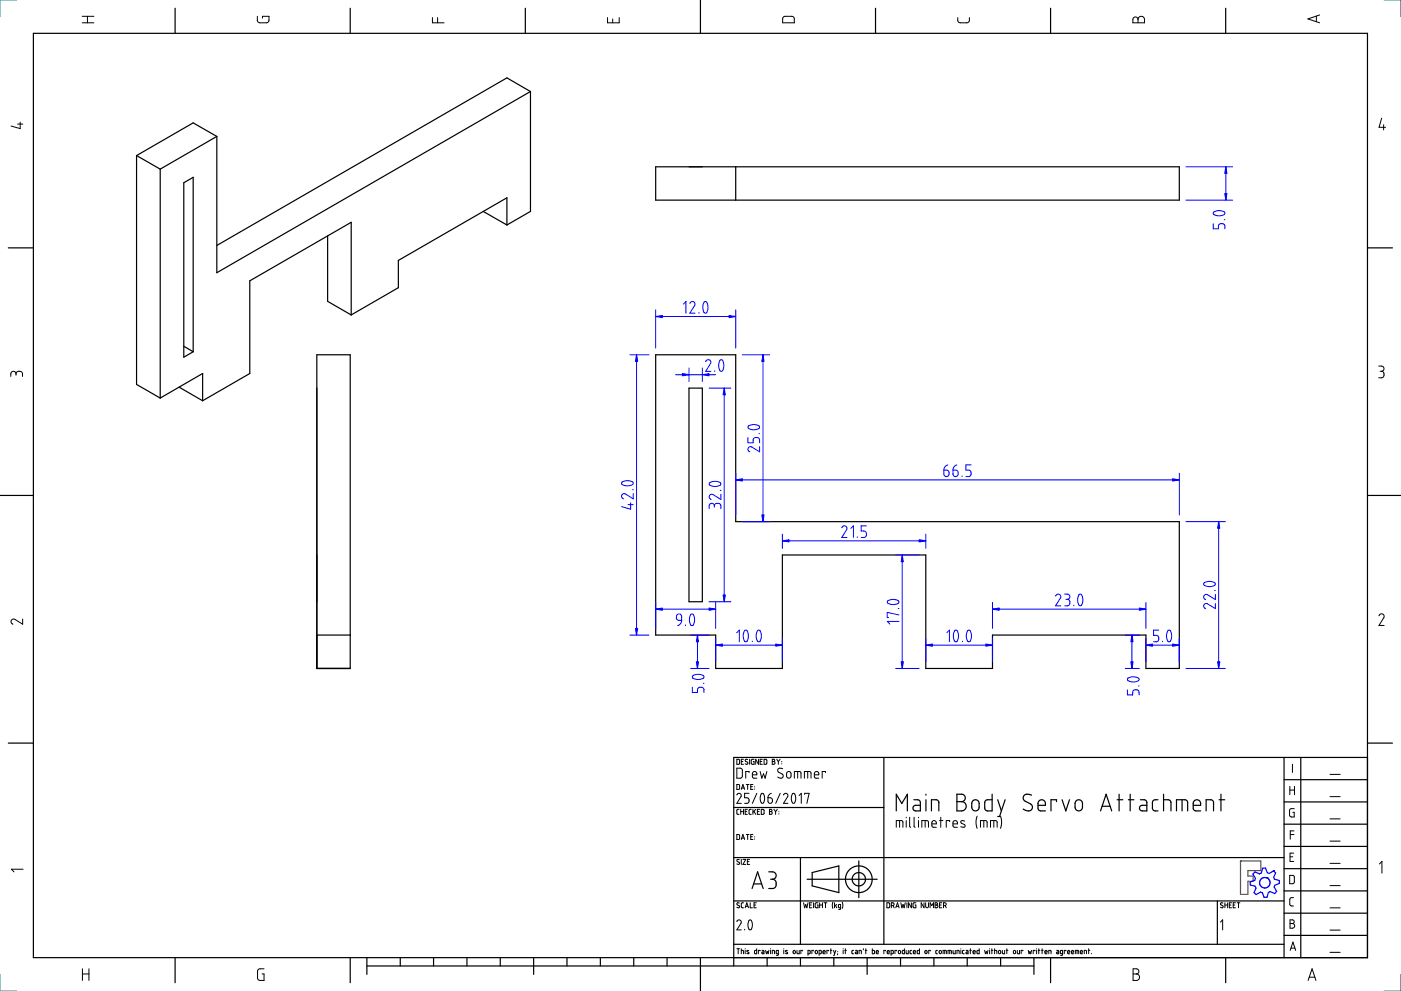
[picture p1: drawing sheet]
<svg xmlns="http://www.w3.org/2000/svg" width="420mm" height="297mm" viewBox="0 0 420 297" stroke-linecap="round" stroke-linejoin="round" font-family="sans-serif">
<g fill="none" stroke="#000" stroke-width=".36">
<path d="M210.1 0v10M10 10h400.1v277h-400.1zM52.5 2.5v7.5M105 2.5v7.5M157.5 2.5v7.5M262.6 2.5v7.5M315.1 2.5v7.5M367.6 2.5v7.5M2.5 74.3h7.5M410.1 74.3h7.5M0 148.5h10M410.1 148.5h10"/>
<path d="M2.5 222.7h7.5M265.1 227v56M385.1 233.7h25M385.1 227v60M390.1 227v60M410.1 222.7h7.5M410.1 227h-190.1v62.5M220 257h165.1M220 242h45.1M240.1 257v26M257.6 258v11M385.1 253.7h25"/>
<path d="M385.1 247h25M385.1 240.4h25M220 270h165.1M242.1 263.5h21M243.6 261.5l8-2v8l-8-2zM365.1 270v13M385.1 273.7h25M385.1 267h25M385.1 260.4h25M52.5 287v7.6M105 287v7.6M110 289.5h200.1"/>
<path d="M110 287v5.1M120 287v2.5M130 287v2.5M140 287v2.5M150 287v2.5M160 287v5.1M170 287v2.5M180 287v2.5M190.1 287v2.5M200 287v2.5M210.1 287v10.1M220 283h165.1"/>
<path d="M230.1 287v2.5M240.1 287v2.5M250.1 287v2.5M260.1 287v5.1M270.1 287v2.5M280.1 287v2.5M290.1 287v2.5M300.1 287v2.5M310.1 287v5.1M315.1 287v7.6M367.6 287v7.6M385.1 280.4h25"/>
</g>
<path d="M372 258.1h6.1v2.8h-3.9v1.7h1.6v1.5h-1.6v4h-2.2z" fill="none" stroke="#f00" stroke-width=".36"/>
<circle cx="372" cy="258.1" r=".18" fill="#f00"/>
<path d="M376.4 261.3l1.3 .6 .6-.2 .4-1.5h.8l.6 1.4 .5 .2 1.3-.8 .7 .6-.6 1.4 .2 .5 1.5 .4v.9l-1.4 .5-.2 .6 .8 1.3-.6 .6-1.4-.6-.5 .3-.4 1.4-.9 .1-.5-1.4-.6-.2-1.3 .7-.6-.6 .6-1.3-.3-.6-1.4-.3-.1-.9 1.4-.6 .2-.5-.7-1.3z" fill="none" stroke="#00f" stroke-width=".36"/>
<circle cx="381.9" cy="261" r=".18" fill="#00f"/>
<circle cx="379.3" cy="264.6" r="1.57" fill="none" stroke="#00f" stroke-width=".36"/>
<circle cx="380" cy="263.2" r=".18" fill="#00f"/>
<g fill="none" stroke="#000" stroke-width=".36">
<path d="M159.1 27.4v36l-7.1 4M159.1 27.4l-7.1-4.1-87 50.3M159.1 27.4l-94.1 54.3v-40.8M41 46.6l7 4.1M41 46.6v68.6l7 4.1M48 50.7v68.6M55.1 54.8l2.8-1.7v52.3l-2.8 1.7zM65 40.9l-7.1-4.1-16.9 9.8M65 40.9l-17 9.8M196.6 50h157.1v10h-157.1zM220.6 50v10M98.3 70.7v19.6l7 4.1"/>
<path d="M144.9 63.4l7.1 4M152 67.4v-8.1l-32.5 18.8v8.1l-14.2 8.2M105.3 94.4v-27.8l-30.4 17.6v27.8l-14.1 8.1M48 119.3l12.8-7.3v8.1M53.7 116l7.1 4.1M55.1 103.8l2.8 1.6M95 106.3h10v94.1h-10zM196.6 106.3h24v50.1h133.1v44h-10v-10h-46.1v10h-20v-34.1h-43v34.1h-20v-10h-18zM206.6 116.3h4v64.1h-4zM95 190.4h10M274.1 239.7l1.4 .1 .5 .7v2.6l-1.9-.2-.3-.5 .3-.8 1.9-.2M277.7 238.1v.2"/>
<path d="M277.7 239.7v3.4M287 238.1h1.7l.7 .7-.1 1-.9 .5 .8 .2 .6 .9-.3 1.1-.7 .5-1.8 .1zM297.5 238.1v5l-1.7-.1-.5-.7 .1-2.1 .6-.5h1.5M299.2 239.7l1.1 3.4M301.4 239.7l-1.6 5h-.6M309.4 238.3l-1.1-.2h-.7l-.6 .5-.1 .7 .4 .8 2.1 1.1 .2 .6-.1 .7-.9 .6-.9-.2-.8-.4M318.5 239.7l1.1 3.4 1.1-3.4M335 239.7h1.7M335.6 238.1v5M338.4 239.7h1.7M338.9 238.1v5M342 239.7h1.3l.6 .5v2.9h-1.4l-.6-.3-.2-.6 .4-.7 1.8-.1"/>
<path d="M347.3 239.7l-1.2 .1-.5 .7 .2 2.2 .4 .3 1.1 .1M349 239.7h1.5l.5 .4 .2 3M349 238.1v5M354.5 239.7v3.4M365.6 239.7h1.7M366.2 238.1v5M268.8 243.1v-5l1.6 2.7 1.7-2.7v5M279.3 243.1v-3.4h1.6l.5 .4 .2 3M287 240.3h1.4M291.7 240.1l1.1-.4 .8 .7v1.7l-.6 .9h-.8l-.7-.7-.1-1.5zM311.3 241.4h2.2v-.9l-.4-.6-.8-.2-.8 .4-.2 .6v1.6l.6 .7 1.6 .1M316.8 240.3v-.6h-1.6v3.4"/>
<path d="M322.6 240.1l1-.4 .9 .5 .1 1.9-.5 .8-1 .1-.6-.6-.1-1.7zM330.1 243.1l1.6-5 1.7 5M330.5 241.7h2.4M352.8 243.1v-3.4h2.6l.5 .2 .3 .6v2.6M357.8 241.4h2.3l-.1-.9-.3-.5-.8-.3-.8 .4-.3 .5v1.8l.7 .6 1.6 .1M361.7 243.1v-3.4h1.6l.5 .4 .1 3M225.6 266.3l1.6-5 1.7 5M226 264.9h2.4M230.5 261.3l1.5 .1 .7 .6 .1 .6-.3 .6-.9 .3M231.1 263.5h.5M231.6 263.5l1 .6 .1 1.5-.8 .7h-1.4"/>
<circle cx="257.6" cy="263.5" r="4"/>
<circle cx="257.6" cy="263.5" r="2"/>
</g>
<path d="M5 0h-5v5M415.1 0h5v5M0 292.1v5h5M420.1 292.1v5h-5" fill="none" stroke="#007f7f" stroke-width=".3"/>
<g fill="none" stroke="#000" stroke-width=".3">
<path d="M24.7 6.8h3.5M24.7 4.9h3.5M26.2 4.9v1.9M77.2 4.9v1.4l.5 .5h2.2l.7-.5 .1-1.4h-2v.6M129.7 5.3v1.5h3.5M131.2 5.3v1.5M182.2 5.3v1.5h3.5v-1.5M183.7 5.7v1.1M234.9 5.2l.5-.3h2.3l.5 .6v1.3h-3.5zM287.2 5.3l.1 1 .7 .5 2.3-.1 .4-.4v-1M339.9 5.4l.4-.3h.5l.5 .8 .4-.8 .9-.1 .6 .6v1.2h-3.5zM341.3 5.9v.9"/>
<path d="M394.8 4.8v1.7M395.8 4.5l-3.6 1.2 3.6 1.1M5.3 37.2h1.5M6.1 36.6v1.9l-2.8-.7M414.4 35.4l-.8 2.8h1.9M415 37.4v1.5M4.8 112.1l-.3-.7h-.8l-.4 .4-.1 1M4.8 112.1l.4-.7 1-.1 .5 .5 .1 1M4.8 112.1v.4M413.5 109.7h1l.5 .4-.1 .9-.6 .3M413.9 111.3h.4M414.3 111.3l.7 .4v1.1l-.5 .4h-1"/>
<path d="M6.8 185.5v1.6l-2.5-1.5h-.6l-.4 .9 .6 .6M413.6 184.6l.6-.6 .8 .3 .1 .7-1.5 2.5h1.5M221 227.6h.5l.3 .2v1l-.2 .3h-.6zM221 235.1h.6l.2 .3v.9l-.2 .3h-.6zM221 230.3h1.2l.4 .4v2l-.4 .5-1.2 .1zM221 238.3l.6-.5 .7 .4-.1 .6-1.2 2h1.3M222.3 228.3h.5M222.3 236.6l.5-1.5 .5 1.5M222.4 236.2h.8M223 227.6h-.7v1.5h.7M223.8 235.1h.8M224.2 227.7l-.5-.1-.2 .4 .8 .6v.3l-.4 .2-.4-.2"/>
<path d="M224.2 235.1v1.5M224.6 237.8h-1.3v1.3l.9 .1 .4 .5-.2 .9-1.1 .2M224.6 231.6v-.4h-1v2.1M224.8 227.6v1.5M225.1 235.8h.5M225.6 232.2h1.4l-.3-.8-.5-.2-.4 .3-.2 1.3 .4 .4 1 .1M225.8 235.1h-.7v1.5h.7M226.1 227.6l-.8 .2 .1 1.2 .7 .1v-.8h-.2M226.3 235.8v.1M226.3 236.5v.1M227 237.8l-1.4 3M227.5 227.6v1.5l-.9-1.5v1.5"/>
<path d="M228 228.3h.5M228 231.2l.5 2.1 .5-1.4 .5 1.4 .5-2.1M228.3 238l.6-.1 .4 .9-.1 1.3-.5 .7-.4-.1-.3-1.1zM228.6 227.6h-.6v1.5h.6M229.2 227.6l.8 .2v1l-.3 .3h-.5zM230.3 239.1h.8l.5 .4v.7l-.2 .5-.5 .1-.5-.3zM231.3 237.8l-.7 .5-.3 .8M231.6 227.6l.7 .2v.3l-.3 .2 .4 .2-.2 .5-.6 .1zM231.6 228.3h.4M232.9 227.6l.5 .7M233.4 228.3v.8M233.9 227.6l-.5 .7"/>
<path d="M234 237.8l-1.4 3M234.4 228.3h.1M234.4 228.9v.1M234.7 230.4l-1-.1-.4 .3-.1 .5 .2 .3 1.3 .7 .1 .8-.6 .4-1-.4M235 238.3l.6-.5 .7 .4-.1 .6-1.2 2h1.3M236 231.5l.6-.3 .6 .4v1.1l-.4 .5h-.5l-.4-.4zM237.7 237.9h.6l.3 .9-.1 1.3-.4 .7-.5-.2-.3-1zM238.2 233.3v-2.1l1.9 .2 .1 1.9M239.2 231.2v2.1M239.6 238.5l.7-.7v3M241.2 233.3v-2.1l1.9 .2 .1 1.9M241.3 238.1v-.3h1.4l-.7 3"/>
<path d="M242.2 231.2v2.1M244.2 232.2h1.4l-.3-.8-.5-.2-.4 .3-.2 1.3 .4 .4 1 .1M247.6 231.6v-.4h-1v2.1M386.8 235.7v2.5M386.8 236.8h1.4M387.6 229v2.5M388.2 235.7v2.5M398.9 232.1h3M398.9 238.8h3M221 250.1h.6l.2 .3v1l-.2 .2h-.6zM221.6 242.6l-.6 .2v1.1l.6 .2M221.7 257.7l-.5-.1-.2 .4 .7 .5 .1 .4-.3 .2-.5-.2"/>
<path d="M222.1 242.6v1.5M222.1 243.3h.9M222.3 257.6v1.5M222.3 251.6l.5-1.5 .5 1.5M222.4 251.2h.8M222.8 257.6h.8l-.8 1.5h.8M223 242.6v1.5M223.5 243.3h.5M223.8 250.1h.8M224.1 258.3h.5M224.1 242.6h-.6v1.5h.6M224.2 250.1v1.5"/>
<path d="M224.8 257.6h-.7v1.5h.7M225.1 250.8h.5M225.3 242.6h-.4l-.3 .3 .1 1 .6 .2M225.8 250.1h-.7v1.5h.7M225.8 242.6v1.5M226.1 243.2l.5 .9M226.3 250.8v.1M226.3 251.5h.1M226.6 242.6l-.8 .9M227.1 243.3h.5M227.8 242.6h-.7v1.5h.7M228.3 242.6l.8 .2 .1 1-.3 .3h-.6z"/>
<path d="M230.8 242.6l.7 .2-.3 .5 .3 .1 .1 .3-.3 .4h-.5zM230.8 243.3h.4M232.1 242.6l.5 .7M232.6 243.3v.8M233.1 242.6l-.5 .7M233.6 243.3h.1M233.6 243.9v.1M268.8 248v-2l1.9 .1 .1 1.9M269.8 246v2M271.8 245v.1M271.8 246v2M272.8 245v2.7l.3 .3"/>
<path d="M274.1 245v2.7l.3 .3M275.5 245v.1M275.5 246v2M276.5 248v-2l1.8 .1 .1 1.9M277.5 246v2M279.5 247h1.3l-.2-.9-.6-.1-.4 .2-.1 1.4 .3 .3 1 .1M281.8 246h1M282.1 245v3M284.8 246.3v-.3h-1v2M285.8 247h1.3l-.2-.9-.5-.1-.5 .3-.1 1.2 .4 .4 .9 .1M289.3 246.1l-.8-.1-.4 .4 1.2 .8 .1 .6-.3 .2-1-.2M293.1 244.6l-.4 1.5 .4 2.2"/>
<path d="M294 248v-2l1.9 .1 .1 1.9M295 246v2M297.1 248v-2l1.8 .1 .1 1.9M298 246v2M300 244.6l.4 1.5-.4 2.2M386.9 256.8h.8M386.9 250.1h1.2M388 255.7h-1.1v2.5h1.1M388.1 249h-1.2v2.5M388.1 242.4h-.9l-.4 .4-.1 1.6 .3 .4 1.1 .1v-1.4h-.4M398.9 245.4h3M398.9 252.1h3"/>
<path d="M398.9 258.8h3M413.7 259l.7-.8v3.5M6.9 260.5h-3.5l.8 .8M221 276.2l.2-.4 .5-.1 .4 .2 .2 .5-1.3 2.3h1.3M221.7 270.7l-.5-.1-.2 .4 .7 .5 .1 .4-.4 .2-.4-.2M223 270.6l-.7 .2 .1 1.2 .6 .1M223.3 278.6v.1M223.5 272.1l.5-1.5 .5 1.5M223.6 271.7h.7M224.6 275.9l.7-.1 .3 1-.1 1.3-.5 .6-.4-.2-.3-.9zM225 270.6v1.5h.6M226.1 271.3h.5"/>
<path d="M226.8 270.6h-.7v1.5h.7M241 270.6l.3 1.5 .3-1 .4 1 .3-1.5M242.8 271.3h.5M243.5 270.6h-.7v1.5h.7M244 270.6v1.5M245.3 270.6h-.6l-.2 .3 .2 1.2h.6v-.8h-.2M245.8 271.3h.9M245.8 270.6v1.5M246.7 270.6v1.5M247.1 270.6h.9M247.6 270.6v1.5M249.8 270.4l-.2 .8 .2 1.1"/>
<path d="M250.3 270.6v1.5M250.6 271.4l.3 .7M250.9 271.1l-.6 .5M252.1 272.1l-.6-.1v-.9h.6v1.3l-.6 .2M252.6 270.4l.2 .7-.2 1.2M266 270.6l.8 .2v1l-.2 .3h-.6zM267.3 271.4l.7-.1v-.6l-.7-.1v1.5M267.8 271.4l.4 .7M268.6 272.1l.6-1.5 .4 1.5M268.8 271.7h.7M270.2 270.6l.3 1.5 .3-1 .3 1 .4-1.5M272 270.6v1.5"/>
<path d="M273.3 270.6v1.5l-.8-1.5v1.5M274.7 270.6h-.7l-.2 .2 .1 1.2 .8 .1v-.8h-.3M277.1 270.6v1.5l-.8-1.5v1.5M277.6 270.6v1.2l.4 .3 .4-.3v-1.2M278.9 272.1v-1.5l.5 .8 .6-.8v1.5M280.4 270.6l.8 .2-.3 .5 .4 .3-.2 .5h-.7zM280.4 271.3h.5M281.8 271.3h.5M282.4 270.6h-.6v1.5h.6M283 271.4l.6-.1 .1-.5-.7-.2v1.5M283.4 271.4l.4 .7M366 276.4l.7-.7v3"/>
<path d="M366.8 270.7l-.6-.1-.2 .4 .8 .5v.4l-.4 .2-.4-.2M367.3 270.6v1.5M367.3 271.3h.9M368.2 270.6v1.5M368.7 271.3h.5M369.3 270.6h-.6v1.5h.6M369.8 271.3h.5M370.5 270.6h-.7v1.5h.7M371 270.6h.8M371.4 270.6v1.5M386.8 262.4h1l.4 .4v1.6l-.4 .5h-1zM386.9 275.7h.9l.3 .4-.1 .5-.4 .2 .7 .5-.1 .6-.4 .3h-.9z"/>
<path d="M386.9 276.8h.7M387.9 269l-.8 .1-.3 .5 .1 1.7 1 .2M398.9 272.1h3M398.9 265.5h3M398.9 278.8h3M24.7 291.9h2M24.7 290.4v3.5M26.7 290.4v3.5M79.2 290.4h-1.5l-.4 .5-.1 2.3 .5 .6 1.5 .1v-2h-.6M221 284.4h.8M221.4 284.4v1.5M222.3 284.9l.6 .1 .1 .9"/>
<path d="M222.3 284.4v1.5M223.5 284.4v.1M223.5 284.9v1M224.6 284.9h-.5l-.1 .2 .6 .5v.2h-.6M226.9 284.4v1.5l-.5-.1-.1-.8 .6-.1M227.9 285v-.1h-.5v1M228.5 284.9l.6 .2v.8l-.6-.1 .1-.4h.5M229.6 284.9l.2 1 .3-.7 .3 .7 .2-1M231.1 284.4v.1M231.1 284.9v1M231.6 285.9v-1l.6 .1 .1 .9M233.4 285.9l-.6-.2 .1-.8h.5v1.4l-.5 .1"/>
<path d="M235.1 284.4v.1M235.1 284.9v1M236.1 284.9h-.2a.24 .24 0 0 0-.3 0 .24 .24 0 0 0 .1 .4l.5 .2a.34 .34 0 0 1-.2 .4 .34 .34 0 0 1-.4-.1M237.9 285l.3-.1 .3 .1-.1 .8-.5-.1zM239 284.9v.8l.2 .2h.5v-1M240.7 285v-.1h-.5v1M242.3 285.9l.6-.1v-.9h-.6v1.5M244 285v-.1h-.5v1M244.5 285l.3-.1 .3 .1-.1 .8-.5-.1zM245.6 285.9l.7-.1-.1-.9h-.6v1.5M246.8 285.4h.7l-.1-.4h-.5l-.1 .6 .2 .3h.5M248.5 285v-.1h-.5v1"/>
<path d="M249 284.9h.5M249.2 284.4v1.5M250 284.9l.3 1M250.7 284.9l-.6 1.5h-.1M251.2 285.9l-.1 .3M251.2 285.2v.1M252.9 284.4v.1M252.9 284.9v1M253.4 284.9h.5M253.5 284.4v1.5M256 284.9l-.5 .2v.6l.5 .2M256.6 284.9l.6 .2v.8l-.6-.1v-.4h.6"/>
<path d="M257.6 285.9v-1l.7 .1v.9M259 284.4l-.1 .3M259.5 284.9h.5M259.7 284.4v1.5M261.6 284.4v1.5l.5-.1 .1-.8-.6-.1M262.8 285.4h.6v-.4h-.6v.7l.6 .2M265.6 285v-.1h-.5v1M266.1 285.4h.6l-.1-.5-.5 .1v.7l.6 .2M267.2 285.9l.6-.1v-.9h-.6v1.5M268.9 285v-.1h-.5v1M269.5 285l.2-.1 .4 .2-.2 .8-.5-.3zM271.2 284.4v1.5l-.5-.1-.1-.9h.6"/>
<path d="M271.7 284.9v.8l.3 .2h.4v-1M273.4 284.9l-.5 .2v.6l.5 .2M273.9 285.4h.7l-.2-.5-.4 .1-.1 .7 .7 .2M275.7 284.4v1.5l-.6-.1v-.9h.6M277.4 285l.3-.1 .3 .2-.2 .8-.4-.3zM279 285v-.1h-.5v1M281.2 284.9l-.6 .2 .1 .6 .5 .2M281.7 285l.3-.1 .3 .1-.1 .8-.5-.1zM282.8 285.9v-1h.9l.1 1M283.3 284.9v1M284.3 285.9v-1h.9l.1 1M284.8 284.9v1"/>
<path d="M285.8 284.9v.8l.3 .2h.4v-1M287 285.9v-1l.6 .1 .1 .9M288.2 284.4v.1M288.2 284.9v1M289.2 284.9l-.6 .2 .1 .7 .5 .1M289.7 284.9l.6 .2v.8l-.5-.1-.1-.3 .6-.1M290.8 284.9h.5M291 284.4v1.5M291.8 285.4h.7l-.1-.5h-.5l-.1 .8 .7 .2M293.7 284.4v1.5h-.6v-1h.6M295.3 284.9l.2 1 .3-.7 .2 .7 .3-1M296.8 284.4v.1"/>
<path d="M296.8 284.9v1M297.3 284.9h.5M297.5 284.4v1.5M298.3 284.9l.6 .1 .1 .9M298.3 284.4v1.5M299.5 285l.3-.1 .3 .1-.1 .8-.5-.1zM300.6 284.9v.8l.3 .2h.4v-1M301.8 284.9h.5M301.9 284.4v1.5M304 284.9h.3l.3 .2-.2 .8-.5-.3zM305.1 284.9v.8l.2 .2h.5v-1M306.7 285v-.1h-.5v1"/>
<path d="M308.4 284.9l.2 1 .3-.7 .2 .7 .3-1M310.4 285v-.1h-.5v1M310.9 284.4v.1M310.9 284.9v1M311.4 284.9h.5M311.5 284.4v1.5M312.4 284.9h.5M312.5 284.4v1.5M313.4 285.4h.6l-.1-.5h-.4l-.1 .8 .6 .2M314.5 285.9v-1h.6l.1 1M316.9 284.9l.6 .2v.8l-.6-.1v-.4h.6M318.7 285.9l-.7-.2 .1-.8h.6v1.3l-.6 .2"/>
<path d="M319.7 285v-.1h-.5v1M320.2 285.4h.6l-.1-.4-.4-.1-.1 .8 .6 .2M321.3 285.4h.7l-.1-.5h-.5l-.1 .8 .7 .2M322.5 285.9v-1l1 .1v.9M323 284.9v1M324 285.4h.7l-.2-.5h-.4l-.1 .8 .7 .2M325.2 285.9v-1l.6 .1v.9M326.3 284.9h.5M326.5 284.4v1.5M327.3 285.8v.1M339.8 290.4h1.3l.4 .5-.1 .7-.6 .3 .6 .2 .3 .6-.1 .7-.5 .4-1.3 .1zM339.8 291.9h1"/>
<path d="M386.9 284.9l.9-2.5 .8 2.5M387.2 284.2h1.1M392.3 293.9l1.2-3.5 1.2 3.5M392.6 292.9h1.7M398.9 285.5h3"/>
</g>
<g fill="none" stroke="#00f" stroke-width=".3">
<path d="M355.7 50h13.9M355.7 60h13.9M367.6 50v10M363.9 67v1.6h1.5l.1-1.1 .5-.5h.7l.5 .3 .1 1.3M364 63.5l.9-.3h1.2l1.1 .3 .1 .5-.7 .5-1.5 .2-1.1-.4-.1-.3zM367.2 65.8h.1M196.6 94.9h24M196.6 92.9v11.4M204.9 91.1l.8-.7v3.5M206.9 91l.3-.5 .6-.1 .5 .3 .1 .4-1.5 2.8h1.5M209.6 93.7v.2M211.2 90.6l.3-.2 .4 .1 .4 1.1-.1 1.3-.6 1-.4-.2-.4-1.1v-1.1z"/>
<path d="M220.6 92.9v11.4M188.9 106.3h5.7M190.9 106.3v84.1M202.6 112.3h12M206.6 110.3v4M210.6 110.3v4M211.6 108.4l.7-.6 .6 .1 .2 .4v.6l-1.5 2.4h1.6M212.6 116.3h6.6M214.4 111.1v.2M215.9 107.9h.7l.5 1.2-.2 1.5-.2 .5-.4 .2-.4-.2-.4-1.1 .1-1.3zM217.2 116.3v64.1M222.6 106.3h8.2"/>
<path d="M228.8 106.3v50.1M224.3 131.1v1.6h1.6v-1l.6-.6 .7 .1 .4 .2 .2 1.3M224.4 127.7l1-.4h1l1.2 .4 .2 .4-.7 .6-1.6 .1-1-.4zM227.6 130h.2M227.8 133.9v1.5l-2.5-1.5-.6 .1-.4 .7 .6 .7M284.2 139.3l-.8 .6-.3 1M287 139.3l-1 .7-.2 .9M291.2 139.3h-1.5v1.6h1l.5 .7-.2 1-1.3 .3M186.5 144.5l.9-.4h1.1l1.3 .4 .1 .4-.7 .6-1.5 .1-1.1-.4-.2-.3zM188.3 151.3h1.6M189.1 150.7v1.9l-2.7-.8M189.7 146.8h.2"/>
<path d="M189.9 148v1.5l-2.7-1.5-.5 .1-.3 .6 .1 .5 .5 .3M212.8 144.7l1-.4h1l1.2 .4 .2 .3-.6 .6-1.4 .2-1.3-.4-.2-.3zM214.2 151.7l-.3-.7h-.8l-.4 .4v1M214.2 151.7l.5-.8h1l.5 .5v1M214.2 151.7v.3M216 147h.2M216.2 148.1v1.6l-2.7-1.6-.5 .2-.3 .5 .1 .6 .5 .3M220.6 141.8v12.5M220.6 143.8h133.1M222.6 156.4h8.2M252.5 158.2l.6-.6 .8 .4 .1 .6-1.5 2.5h1.5M255.2 158.4l.7-.8v3.5"/>
<path d="M259.8 157.6h-1.5v1.6h1l.5 .7v.6l-.3 .5-1.2 .1M283.1 140.9h1l.4 .4 .1 .8-.3 .6-.5 .2-.5-.3zM285.8 140.9h.9l.5 .3 .1 1-.2 .5-.6 .2-.6-.4zM288.5 142.6v.3M353.7 141.8v12.5M355.7 156.4h11.8M365.5 156.4v44M234.6 162.1h43M234.6 160.1v4.3M257.1 160.9v.2M268.6 166.3h7.1M270.6 166.3v34.1"/>
<path d="M277.6 160.1v4.3M316.6 178.7l.7-.6 .5 .1 .3 .4v.6l-1.5 2.4h1.5M319.3 178.1h1l.5 .4-.1 .8-.6 .3M319.7 179.6h.4M320.1 179.6l.6 .4 .1 1-.5 .5-1 .1M323.6 178.2l.4-.1 .4 .2 .3 1.2-.1 1.4-.2 .5-.4 .2-.5-.4-.3-1.1zM361.1 174.7l1-.4h1l1.2 .4 .2 .4-.2 .3-.6 .3-1.4 .1-1.2-.4zM364.3 177h.2M364.5 178.2v1.5l-2.4-1.5h-.6l-.4 .3-.1 .5 .6 .7M188.9 190.4h5.7M196.6 180.6v7.8M196.6 182.6h18"/>
<path d="M203 184.3l.5-.3 .7 .3 .2 1.6h-.9l-.4-.2-.2-.4zM204.4 185.9l-.3 1-.9 .6M205.6 187.3v.2M207.2 190.4h5.4M207.2 184.1l.7 .1 .4 1.2-.2 1.5-.5 .6-.5-.2-.3-1.2v-.9zM209.2 190.4v10M212.6 180.4h6.6M214.6 193.4h20M214.6 180.6v7.8M214.6 191.4v7M220.9 189.7l.8-.8v3.5M223.3 189.1l.3-.2 .4 .1 .4 1.1-.1 1.5-.5 .8-.5-.2-.4-1.2v-1.1z"/>
<path d="M225.6 192.2v.2M227.2 189h.7l.4 1.1-.1 1.5-.6 .8-.4-.2-.4-1.1v-1.1zM234.6 191.4v7M266.2 180.1l.8-.4h1.1l1.3 .3 .2 .6-.9 .5-1.4 .1-1-.4-.2-.3zM269.4 182.4h.2M269.6 186.3h-3.5l.8 .7M269.6 184.3l-3.5-.7v1.5h.4M277.6 191.4v7M277.6 193.4h20M284 189.7l.7-.8v3.5M286.3 189h.7l.4 1.2-.1 1.4-.5 .8-.6-.3-.3-1.1v-.9zM288.6 192.2v.2"/>
<path d="M290.2 189.1l.4-.2 .4 .2 .3 1.1-.1 1.4-.5 .8-.5-.2-.4-1.1 .1-1.2zM297.6 182.6h46.1M297.6 180.6v7.8M297.6 191.4v7M322 181.4v.2M337.5 190.4h4.2M339.5 190.4v10M343.7 180.6v7.8M343.7 191.4v7M343.7 193.4h10M347.5 188.9h-1.6v1.5l1.1 .1 .5 .6v.7l-.3 .4-1.3 .2M348.7 192.2v.2"/>
<path d="M350.2 189.1l.3-.2 .4 .1 .5 1.2-.1 1.4-.6 .8-.5-.2-.3-1.1v-1.2zM353.7 191.4v7M364.5 180.9v1.5l-2.5-1.5-.7 .1-.3 .7 .1 .5 .5 .2M207.2 200.4h5.4M207.6 206v1.6h1.6l.1-1.1 .7-.5 1 .3 .1 1.3M207.7 202.6l1-.4 1.1-.1 1.1 .4 .2 .5-.9 .6-1.1 .1-1.3-.4-.2-.3zM210.9 204.8h.2M268.6 200.4h7.1M337.5 200.4h4.2M338.1 206.8v1.5h1.6v-1l.6-.5h.8l.4 .3 .1 1.2M338.2 203.3l1-.4h1.2l1 .4 .2 .5-.8 .5-1.3 .1-1.2-.4zM341.4 205.6h.2"/>
<path d="M355.7 200.4h11.8"/>
</g>
<g fill="#00f" stroke="#00f" stroke-width=".3">
<path d="M196.6 94.9l2-.3v.6z"/>
<path d="M218.6 94.6l2 .3-2 .3z"/>
<path d="M220.6 143.8l2-.3v.7z"/>
<path d="M351.7 143.5l2 .3-2 .4z"/>
<path d="M297.6 182.6l2.1-.4v.7z"/>
<path d="M341.7 182.2l2 .4-2 .3z"/>
<path d="M234.6 162.1l2-.3v.6z"/>
<path d="M275.7 161.8l1.9 .3-1.9 .3z"/>
<path d="M277.6 193.4l2.1-.4v.7z"/>
<path d="M295.7 193l1.9 .4-1.9 .3z"/>
<path d="M343.7 193.4l2-.4v.7z"/>
<path d="M351.7 193l2 .4-2 .3z"/>
<path d="M214.6 193.4l2-.4v.7z"/>
<path d="M232.6 193l2 .4-2 .3z"/>
<path d="M204.6 112l2 .3-2 .3z"/>
<path d="M210.6 112.3l2-.3v.6z"/>
<path d="M190.6 188.4h.6l-.3 2z"/>
<path d="M190.9 106.3l.3 2h-.6z"/>
<path d="M228.5 154.3h.6l-.3 2.1z"/>
<path d="M228.8 106.3l.3 2h-.6z"/>
<path d="M270.3 198.4h.6l-.3 2z"/>
<path d="M270.6 166.3l.3 2.1h-.6z"/>
<path d="M365.1 198.4h.7l-.3 2z"/>
<path d="M365.5 156.4l.3 1.9h-.7z"/>
<path d="M216.9 178.4h.6l-.3 2z"/>
<path d="M217.2 116.3l.3 2h-.6z"/>
<path d="M196.6 182.6l2-.4v.7z"/>
<path d="M212.6 182.2l2 .4-2 .3z"/>
<path d="M208.8 198.4h.7l-.3 2z"/>
<path d="M209.2 190.4l.3 2h-.7z"/>
<path d="M339.1 198.4h.7l-.3 2z"/>
<path d="M339.5 190.4l.3 2h-.7z"/>
<path d="M367.6 50l.4 2h-.7z"/>
<path d="M367.3 58h.7l-.4 2z"/>
</g>
</svg>
